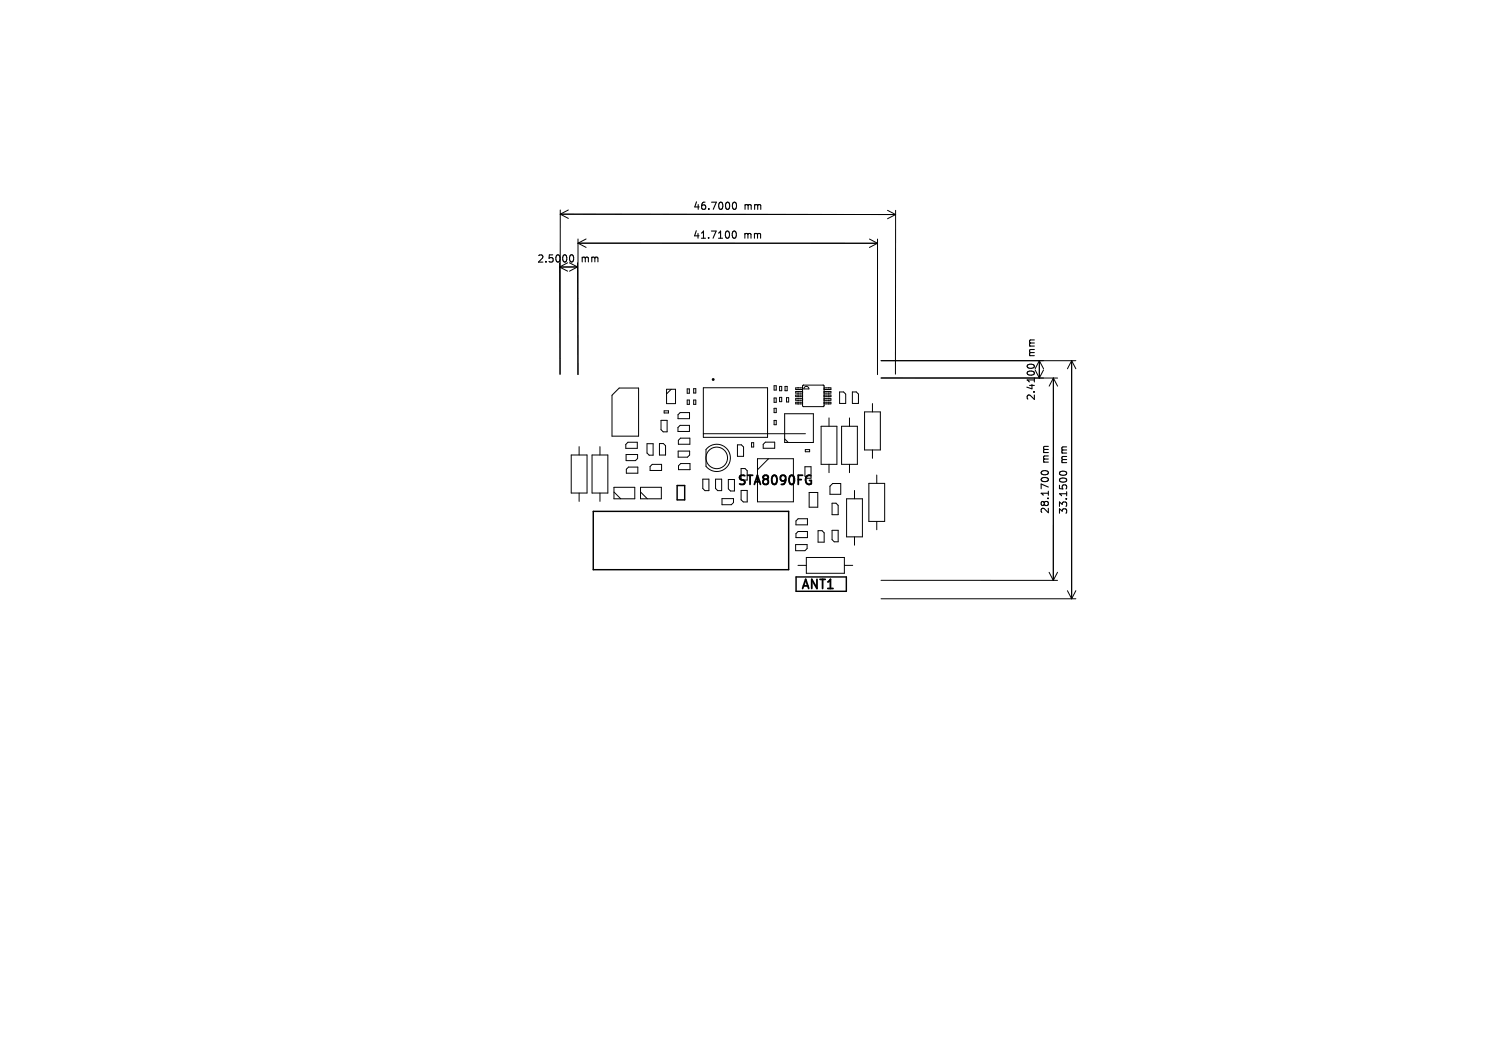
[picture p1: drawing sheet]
<svg xmlns="http://www.w3.org/2000/svg" width="210mm" height="148mm" viewBox="0 0 210 148" stroke-linecap="round" stroke-linejoin="round" font-family="sans-serif">
<defs><g id="words">
<g font-size="1.8">
<text x="102.6" y="67.8">STA8090FG</text>
<text x="111.5" y="82.3">ANT1</text>
</g>
<g font-size="1.4">
<text x="96.5" y="29.4">46.7000</text>
<text x="103.6" y="29.4">mm</text>
<text x="96.5" y="33.4">41.7100</text>
<text x="103.6" y="33.4">mm</text>
<text x="74.8" y="36.7">2.5000</text>
<text x="80.9" y="36.7">mm</text>
<text x="144.3" y="49.7" transform="rotate(-90 144.3 49.7)">mm</text>
<text x="144.3" y="55.8" transform="rotate(-90 144.3 55.8)">2.4100</text>
<text x="146.2" y="64.5" transform="rotate(-90 146.2 64.5)">mm</text>
<text x="148.8" y="64.6" transform="rotate(-90 148.8 64.6)">mm</text>
<text x="146.2" y="71.6" transform="rotate(-90 146.2 71.6)">28.1700</text>
<text x="148.8" y="71.7" transform="rotate(-90 148.8 71.7)">33.1500</text>
</g>
</g></defs>
<path d="M79.4 35.6l.2-.1a.53 .53 0 0 1 .3 .5 .53 .53 0 0 1-.3 .5l-.2-.1M102.1 32.3l.1-.1a.53 .53 0 0 1 .4 .5 .53 .53 0 0 1-.4 .5l-.1-.1-.1-.3zM102.1 28.2h.1a.53 .53 0 0 1 .4 .5 .53 .53 0 0 1-.4 .5l-.1-.1-.1-.3zM143.1 51.2l-.1-.2a.53 .53 0 0 1 .5-.3 .53 .53 0 0 1 .5 .3l-.1 .2M145 65.7a.59 .59 0 0 1 1 .2 .57 .57 0 0 1-1-.1zM147.6 65.7a.54 .54 0 0 1 .9 .2 .57 .57 0 0 1-1-.1z" fill="none" stroke="#000" stroke-width=".15"/>
<g fill="none" stroke="#000" stroke-width=".14">
<path d="M77.9 36.6l.1 15.6M78 29.8l46.7 .1M78 29.8l1.2 .6M78 29.2v22.8M79.2 29.2l-1.2 .6M79.3 36.6l1.1 .6M80.4 37.2h-2.5l1.2 .6M80.4 37.2l-1.1 .6M80.5 33.3v18.9l-.1-15.6M80.5 33.9h41.7M80.5 33.9l1.1 .5M81.6 33.3l-1.1 .6"/>
<path d="M121.1 33.3l1.1 .6M122.2 33.9l-1.1 .6M122.2 33.3v18.9M123.6 29.3l1.1 .6M124.7 29.9l-1.1 .6M124.7 29.3v22.8M86.2 54h2.7v6.7h-3.7v-5.7zM92.1 58.5h.8v1.6h-.5l-.3-.3zM92.5 57.2h.6v.3h-.6zM92.8 54.2h1.3v2h-1.3zM93.5 54.2l-.7 .7M94.7 59.2h1.3v.9h-1.6v-.6z"/>
<path d="M94.7 57.4h1.3v.9h-1.6v-.6zM95.7 54.2h.3v.5h-.3zM95.7 55.7h.3v.6h-.3zM96.6 54.1h.3v.6h-.3zM96.6 55.7h.3v.6h-.3zM98 54h8.9v6.9h-8.9zM107.8 53.7h.3v.6h-.3zM107.8 55.4h.3v.6h-.3zM107.8 56.9h.3v.5h-.3zM107.8 58.5h.3v.6h-.3zM108.6 53.8h.3v.6h-.3zM108.6 55.3h.3v.6h-.3z"/>
<path d="M109.3 57.6h4v4h-4zM109.3 53.8h.3v.6h-.3zM109.5 55.4h.3v.6h-.3zM111.8 54.5h-1v.2h1M111.8 54h-1v.2h1M111.8 55h-1v.2h1M111.8 55.5h-1v.2h1M111.8 56h-1v.2h1M111.8 53.7l2.9-.1v3h-2.9zM112 53.9a.36 .36 0 0 1 .4-.1 .36 .36 0 0 1 .3 .4h-.8zM114.4 59.3h2.1v5.4h-2.1zM114.8 54.5h.9v.2h-.9"/>
<path d="M114.8 54h.9v.2h-.9M114.8 55h.9v.2h-.9M114.8 55.5h.9v.2h-.9M114.8 56h.9v.2h-.9M115.5 58.2v1.1M116.9 54.6h.6l.3 .3v1.3h-.9zM117.2 59.3h2.2v5.4h-2.2zM118.3 58.2v1.1M118.7 54.6h.6l.3 .3v1.3h-.9zM120.4 57.3h2.2v5.4h-2.2zM121.5 56.2v1.1M122.7 52.6h24.6"/>
<path d="M122.7 50.2h27.1M144.7 50.2v2.4l.6-1.1M144.7 50.2l.6 1.1M144.7 50.2l-.5 1.1M146.7 52.6v28.2M146.7 52.6l.6 1.2M146.7 52.6l-.6 1.2M149.2 50.2v33.2M149.2 50.2l.6 1.1M149.2 50.2l-.5 1.1M79.6 63.3h2.1v5.4h-2.1zM80.7 62.2v1.1"/>
<path d="M80.7 68.7v1.1M82.4 63.3h2.3v5.4h-2.3zM83.5 62.2v1.1M83.5 68.7v1.1M85.5 67.9h2.9v1.5h-2.9zM85.5 68.5l.9 .9M87.1 61.9l.3-.3h1.3v.8h-1.6zM87.2 63.3h1.6v.5l-.3 .3h-1.3zM87.5 65h1.3v.9h-1.6v-.6zM89.2 67.9h2.9v1.5h-2.9zM89.2 68.5l.9 .9M90.1 61.8h.9v1.6h-.6l-.3-.3z"/>
<path d="M90.8 64.7h1.3v.8h-1.6v-.5zM91.8 61.8h.6l.3 .3v1.3h-.9zM94.4 62.8h1.6v.6l-.3 .3h-1.3zM94.8 61h1.3v.9h-1.6v-.6zM94.8 64.5h1.3v.9h-1.6v-.6zM97.9 66.7h.8v1.6h-.5l-.3-.3zM98 60.4h14.2M98.5 62.4a1.9 1.9 0 0 1 2.7 .1 1.9 1.9 0 0 1-.2 2.7 1.9 1.9 0 0 1-2.7-.3v-2.3zM99.7 66.7h.8v1.6h-.5l-.3-.3zM100.5 69.4h1.6v.6l-.3 .3h-1.3zM102.3 66.8h-.9v1.3l.3 .3h.6M102.7 61.9h.5l.3 .3v1.3h-.8z"/>
<path d="M103.2 68.3v1.3l.3 .3h.6v-1.6M103.2 66.8v-1.6h.6l.3 .3v1.3M104.7 61.6h.3v.6h-.3zM105.5 63.9h5v6h-5zM106.6 61.6h1.3v.8h-1.6v-.5zM107 63.9l-1.5 1.5M109.3 61.1l.5 .5M110.8 75.8h1.6v.6l-.3 .3h-1.3zM110.8 72.5l.3-.3h1.3v.9h-1.6zM110.8 74.3l.3-.3h1.3v.9h-1.6zM111.1 78.7h1.2M112.1 66.3v-1.3h.8v1.6"/>
<path d="M112.1 62.6h.7v.3h-.7zM112.3 77.6h5.3v2.2h-5.3zM112.7 68.6h1.2v2h-1.2zM113.9 73.9h.6l.3 .3v1.3h-.9zM115.5 64.7v1.1M115.9 70.1h.5l.3 .3v1.3h-.8zM115.9 73.8h.8v1.6h-.5l-.3-.3zM116 67.3h1.1v1.5h-1.5v-1.1zM117.6 78.7h1.2M117.9 69.4h2.2v5.3h-2.2zM118.3 64.7v1.1M119 68.3v1.1"/>
<path d="M119 74.7v1.2M121 67.3h2.2v5.3h-2.2zM121.5 62.7v1.1M122.1 66.1v1.2M122.1 72.6v1.2M146.1 79.7l.6 1.1M147.3 79.7l-.6 1.1M122.7 80.8h24.6M122.7 83.4h27.1M148.7 82.2l.5 1.2M149.8 82.2l-.6 1.2"/>
<circle cx="99.8" cy="63.8" r="1.5"/>
</g>
<g fill="none" stroke="#000" stroke-width=".2">
<path d="M82.6 71.2h27.2v8.1h-27.2zM94.3 67.6h1.1v2h-1.1zM110.9 80.3h7v2h-7z"/>
<circle cx="99.3" cy="52.8" r=".1"/>
</g>
<use href="#words"/>
</svg>
